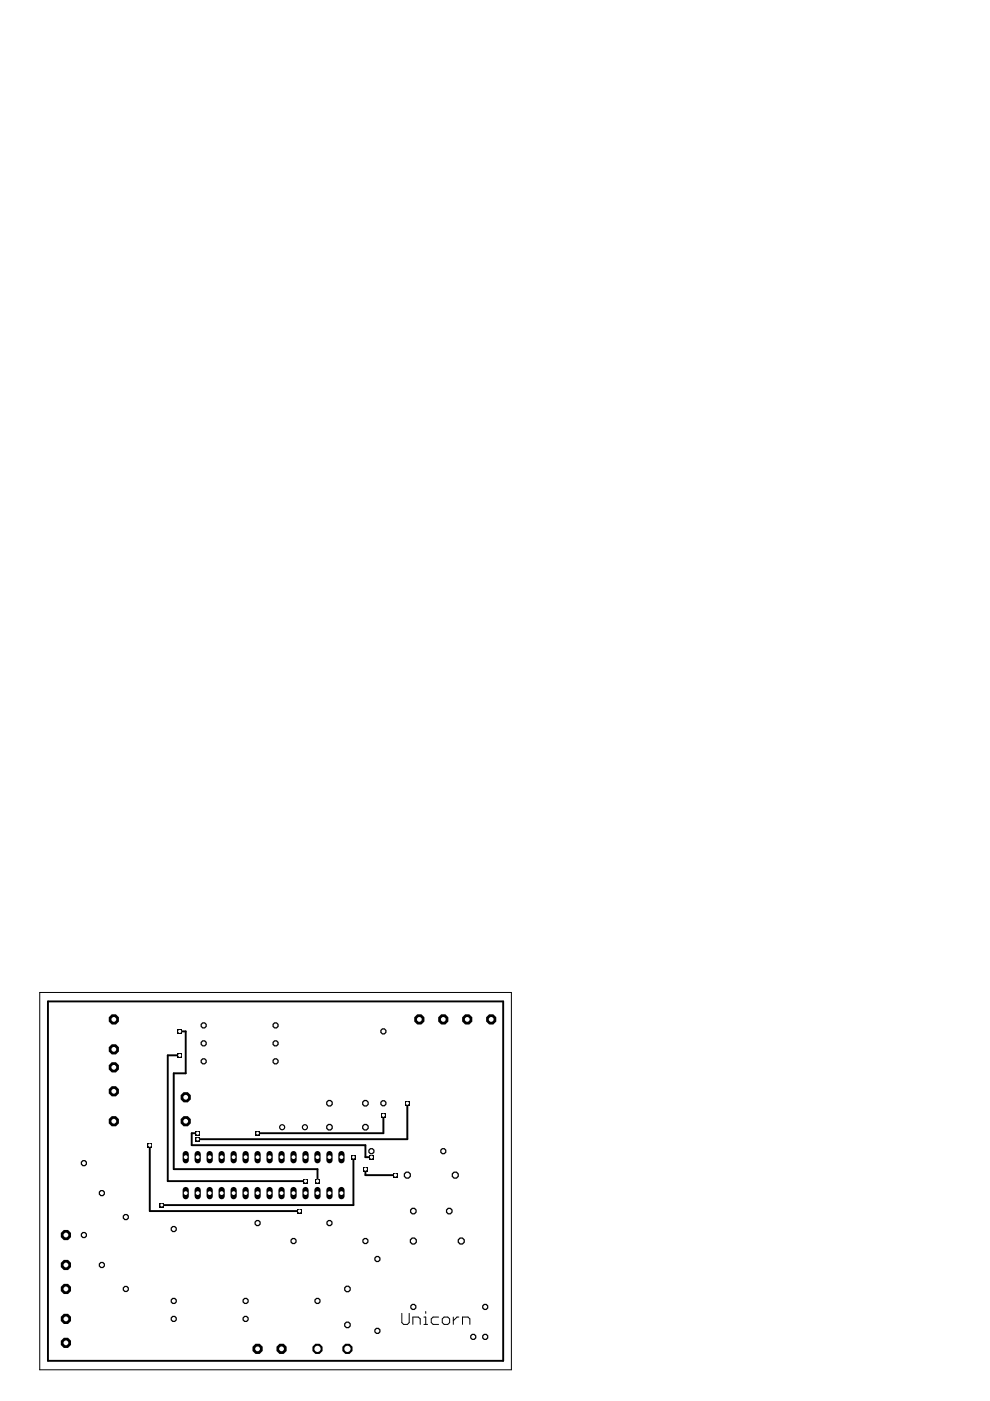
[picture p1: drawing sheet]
<svg xmlns="http://www.w3.org/2000/svg" width="210mm" height="297mm" viewBox="0 0 210 297" stroke-linecap="round" stroke-linejoin="round" font-family="sans-serif">
<path d="M8.4 210.4h100v80h-100zM85.2 278.5v1.9l.4 .4h.8l.4-.4v-1.9M89.9 279.2h.4v1.6M90.3 278.1v.4M93 279.2h-1.2l-.4 .4v.8l.4 .4h1.2M94.2 279.2h.7l.4 .4v.8l-.4 .4h-.7l-.4-.4v-.8zM96.1 279.2v1.6M97.3 279.2h-.4l-.8 .8M87.5 280.8v-1.6h1.2l.4 .4v1.2M89.9 280.8h.8M98.1 280.8v-1.6h1.1l.4 .4v1.2" fill="none" stroke="#000" stroke-width=".21"/>
<g fill="none" stroke="#000" stroke-width="1.3">
<path d="M39.4 244.7v1.3M39.4 252.3v1.3M41.9 244.7v1.3M41.9 252.3v1.3M44.5 244.7v1.3M44.5 252.3v1.3M47 244.7v1.3M47 252.3v1.3M49.5 244.7v1.3M49.5 252.3v1.3M52.1 244.7v1.3M52.1 252.3v1.3"/>
<path d="M54.6 244.7v1.3M54.6 252.3v1.3M57.2 244.7v1.3M57.2 252.3v1.3M59.7 244.7v1.3M59.7 252.3v1.3M62.2 244.7v1.3M62.2 252.3v1.3M64.8 244.7v1.3M64.8 252.3v1.3M67.3 244.7v1.3M67.3 252.3v1.3"/>
<path d="M69.9 244.7v1.3M69.9 252.3v1.3M72.4 244.7v1.3M72.4 252.3v1.3"/>
</g>
<g fill="#000">
<path d="M37.6 218.2h1v1h-1zM37.6 223.2h1v1.1h-1zM80.8 235.9h1v1.1h-1zM85.9 233.4h1v1h-1zM31.3 242.3h1v1h-1zM33.8 255h1v1h-1zM41.4 241h1v1h-1zM41.4 239.8h1v1h-1zM54.1 239.8h1v1h-1zM63 256.3h1v1h-1zM64.3 249.9h1v1h-1zM66.8 249.9h1v1h-1z"/>
<path d="M74.4 244.8h1v1h-1zM77 247.4h1v1h-1zM78.2 244.8h1v1h-1zM83.3 248.6h1v1.1h-1z"/>
<circle cx="24.1" cy="216.1" r="1.17"/>
<circle cx="43.2" cy="217.4" r=".71"/>
<circle cx="58.4" cy="217.4" r=".71"/>
<circle cx="81.3" cy="218.7" r=".71"/>
<circle cx="88.9" cy="216.1" r="1.17"/>
<circle cx="94" cy="216.1" r="1.17"/>
<circle cx="99.1" cy="216.1" r="1.17"/>
<circle cx="104.1" cy="216.1" r="1.17"/>
<circle cx="24.1" cy="226.3" r="1.17"/>
<circle cx="24.1" cy="237.7" r="1.17"/>
<circle cx="24.1" cy="231.4" r="1.17"/>
<circle cx="24.1" cy="222.5" r="1.17"/>
<circle cx="39.4" cy="232.6" r="1.17"/>
<circle cx="39.4" cy="237.7" r="1.17"/>
<circle cx="43.2" cy="221.2" r=".71"/>
<circle cx="43.2" cy="225" r=".71"/>
<circle cx="58.4" cy="221.2" r=".71"/>
<circle cx="58.4" cy="225" r=".71"/>
<circle cx="59.8" cy="239" r=".66"/>
<circle cx="64.6" cy="239" r=".66"/>
<circle cx="69.9" cy="239" r=".77"/>
<circle cx="69.9" cy="233.9" r=".77"/>
<circle cx="77.5" cy="239" r=".77"/>
<circle cx="77.5" cy="233.9" r=".77"/>
<circle cx="81.3" cy="233.9" r=".71"/>
<circle cx="17.8" cy="246.6" r=".71"/>
<circle cx="21.6" cy="253" r=".71"/>
<circle cx="26.7" cy="258" r=".71"/>
<circle cx="54.6" cy="259.3" r=".71"/>
<circle cx="69.9" cy="259.3" r=".71"/>
<circle cx="78.7" cy="244.1" r=".71"/>
<circle cx="86.4" cy="249.2" r=".82"/>
<circle cx="87.6" cy="256.8" r=".77"/>
<circle cx="94" cy="244.1" r=".71"/>
<circle cx="95.3" cy="256.8" r=".77"/>
<circle cx="96.5" cy="249.2" r=".82"/>
<circle cx="14" cy="273.3" r="1.17"/>
<circle cx="14" cy="261.9" r="1.17"/>
<circle cx="14" cy="268.2" r="1.17"/>
<circle cx="14" cy="279.6" r="1.17"/>
<circle cx="17.8" cy="261.9" r=".71"/>
<circle cx="21.6" cy="268.2" r=".71"/>
<circle cx="26.7" cy="273.3" r=".71"/>
<circle cx="36.8" cy="275.8" r=".71"/>
<circle cx="36.8" cy="260.6" r=".71"/>
<circle cx="36.8" cy="279.6" r=".71"/>
<circle cx="52.1" cy="275.8" r=".71"/>
<circle cx="52.1" cy="279.6" r=".71"/>
<circle cx="62.2" cy="263.1" r=".71"/>
<circle cx="67.3" cy="275.8" r=".71"/>
<circle cx="73.7" cy="273.3" r=".77"/>
<circle cx="77.5" cy="263.1" r=".71"/>
<circle cx="80" cy="266.9" r=".71"/>
<circle cx="87.6" cy="263.1" r=".82"/>
<circle cx="87.6" cy="277.1" r=".71"/>
<circle cx="97.8" cy="263.1" r=".82"/>
<circle cx="102.9" cy="277.1" r=".71"/>
<circle cx="14" cy="284.7" r="1.17"/>
<circle cx="54.6" cy="286" r="1.17"/>
<circle cx="59.7" cy="286" r="1.17"/>
<circle cx="67.3" cy="286" r="1.17"/>
<circle cx="73.7" cy="280.9" r=".77"/>
<circle cx="73.7" cy="286" r="1.17"/>
<circle cx="80" cy="282.2" r=".71"/>
<circle cx="100.3" cy="283.4" r=".71"/>
<circle cx="102.9" cy="283.4" r=".71"/>
</g>
<path d="M10.2 212.3h96.5v76.2h-96.5zM38.1 218.7h1.3v8.9h-2.6v20.3h30.5v2.5M38.1 223.8h-2.5v26.6h29.2M81.3 236.5v3.8h-26.7M86.4 233.9v7.6h-44.5M31.8 242.8v14h31.7M41.9 240.3h-1.3v2.5h36.9v2.5h1.2M74.9 245.3v10.2h-40.6M77.5 247.9v1.3h6.3" fill="none" stroke="#000" stroke-width=".41"/>
<g fill="#fff">
<circle cx="39.4" cy="245.3" r=".41"/>
<circle cx="41.9" cy="245.3" r=".41"/>
<circle cx="44.5" cy="245.3" r=".41"/>
<circle cx="47" cy="245.3" r=".41"/>
<circle cx="49.5" cy="245.3" r=".41"/>
<circle cx="52.1" cy="245.3" r=".41"/>
<circle cx="54.6" cy="245.3" r=".41"/>
<circle cx="57.2" cy="245.3" r=".41"/>
<circle cx="59.7" cy="245.3" r=".41"/>
<circle cx="62.2" cy="245.3" r=".41"/>
<circle cx="64.8" cy="245.3" r=".41"/>
<circle cx="67.3" cy="245.3" r=".41"/>
<circle cx="69.9" cy="245.3" r=".41"/>
<circle cx="72.4" cy="245.3" r=".41"/>
<circle cx="72.4" cy="253" r=".41"/>
<circle cx="69.9" cy="253" r=".41"/>
<circle cx="67.3" cy="253" r=".41"/>
<circle cx="64.8" cy="253" r=".41"/>
<circle cx="62.2" cy="253" r=".41"/>
<circle cx="59.7" cy="253" r=".41"/>
<circle cx="57.2" cy="253" r=".41"/>
<circle cx="54.6" cy="253" r=".41"/>
<circle cx="52.1" cy="253" r=".41"/>
<circle cx="49.5" cy="253" r=".41"/>
<circle cx="47" cy="253" r=".41"/>
<circle cx="44.5" cy="253" r=".41"/>
<circle cx="41.9" cy="253" r=".41"/>
<circle cx="39.4" cy="253" r=".41"/>
<circle cx="88.9" cy="216.1" r=".51"/>
<circle cx="94" cy="216.1" r=".51"/>
<circle cx="99.1" cy="216.1" r=".51"/>
<circle cx="104.1" cy="216.1" r=".51"/>
<circle cx="81.3" cy="218.7" r=".41"/>
<circle cx="81.3" cy="233.9" r=".41"/>
<circle cx="58.4" cy="217.4" r=".41"/>
<circle cx="43.2" cy="217.4" r=".41"/>
<circle cx="58.4" cy="221.2" r=".41"/>
<circle cx="43.2" cy="221.2" r=".41"/>
<circle cx="77.5" cy="263.1" r=".41"/>
<circle cx="62.2" cy="263.1" r=".41"/>
<circle cx="58.4" cy="225" r=".41"/>
<circle cx="43.2" cy="225" r=".41"/>
<circle cx="24.1" cy="216.1" r=".51"/>
<circle cx="24.1" cy="237.7" r=".51"/>
<circle cx="24.1" cy="222.5" r=".51"/>
<circle cx="24.1" cy="226.3" r=".51"/>
<circle cx="24.1" cy="231.4" r=".51"/>
<circle cx="39.4" cy="232.6" r=".51"/>
<circle cx="39.4" cy="237.7" r=".51"/>
<circle cx="94" cy="244.1" r=".41"/>
<circle cx="78.7" cy="244.1" r=".41"/>
<circle cx="17.8" cy="261.9" r=".41"/>
<circle cx="17.8" cy="246.6" r=".41"/>
<circle cx="21.6" cy="268.2" r=".41"/>
<circle cx="21.6" cy="253" r=".41"/>
<circle cx="26.7" cy="273.3" r=".41"/>
<circle cx="26.7" cy="258" r=".41"/>
<circle cx="102.9" cy="277.1" r=".41"/>
<circle cx="87.6" cy="277.1" r=".41"/>
<circle cx="69.9" cy="259.3" r=".41"/>
<circle cx="54.6" cy="259.3" r=".41"/>
<circle cx="67.3" cy="275.8" r=".41"/>
<circle cx="52.1" cy="275.8" r=".41"/>
<circle cx="52.1" cy="279.6" r=".41"/>
<circle cx="36.8" cy="279.6" r=".41"/>
<circle cx="80" cy="266.9" r=".41"/>
<circle cx="80" cy="282.2" r=".41"/>
<circle cx="36.8" cy="275.8" r=".41"/>
<circle cx="36.8" cy="260.6" r=".41"/>
<circle cx="54.6" cy="286" r=".51"/>
<circle cx="59.7" cy="286" r=".51"/>
<circle cx="14" cy="284.7" r=".51"/>
<circle cx="14" cy="261.9" r=".51"/>
<circle cx="14" cy="268.2" r=".51"/>
<circle cx="14" cy="273.3" r=".51"/>
<circle cx="14" cy="279.6" r=".51"/>
<circle cx="102.9" cy="283.4" r=".41"/>
<circle cx="100.3" cy="283.4" r=".41"/>
<circle cx="64.6" cy="239" r=".41"/>
<circle cx="59.8" cy="239" r=".41"/>
<circle cx="69.9" cy="239" r=".46"/>
<circle cx="77.5" cy="239" r=".46"/>
<circle cx="69.9" cy="233.9" r=".46"/>
<circle cx="77.5" cy="233.9" r=".46"/>
<circle cx="97.8" cy="263.1" r=".51"/>
<circle cx="87.6" cy="263.1" r=".51"/>
<circle cx="96.5" cy="249.2" r=".51"/>
<circle cx="86.4" cy="249.2" r=".51"/>
<circle cx="73.7" cy="280.9" r=".46"/>
<circle cx="73.7" cy="273.3" r=".46"/>
<circle cx="95.3" cy="256.8" r=".46"/>
<circle cx="87.6" cy="256.8" r=".46"/>
<circle cx="73.7" cy="286" r=".66"/>
<circle cx="67.3" cy="286" r=".66"/>
<circle cx="83.8" cy="249.2" r=".3"/>
<circle cx="77.5" cy="247.9" r=".3"/>
<circle cx="54.6" cy="240.3" r=".3"/>
<circle cx="81.3" cy="236.5" r=".3"/>
<circle cx="64.8" cy="250.4" r=".3"/>
<circle cx="38.1" cy="223.8" r=".3"/>
<circle cx="67.3" cy="250.4" r=".3"/>
<circle cx="38.1" cy="218.7" r=".3"/>
<circle cx="63.5" cy="256.8" r=".3"/>
<circle cx="31.8" cy="242.8" r=".3"/>
<circle cx="41.9" cy="241.5" r=".3"/>
<circle cx="86.4" cy="233.9" r=".3"/>
<circle cx="41.9" cy="240.3" r=".3"/>
<circle cx="78.7" cy="245.3" r=".3"/>
<circle cx="34.3" cy="255.5" r=".3"/>
<circle cx="74.9" cy="245.3" r=".3"/>
</g>
</svg>
